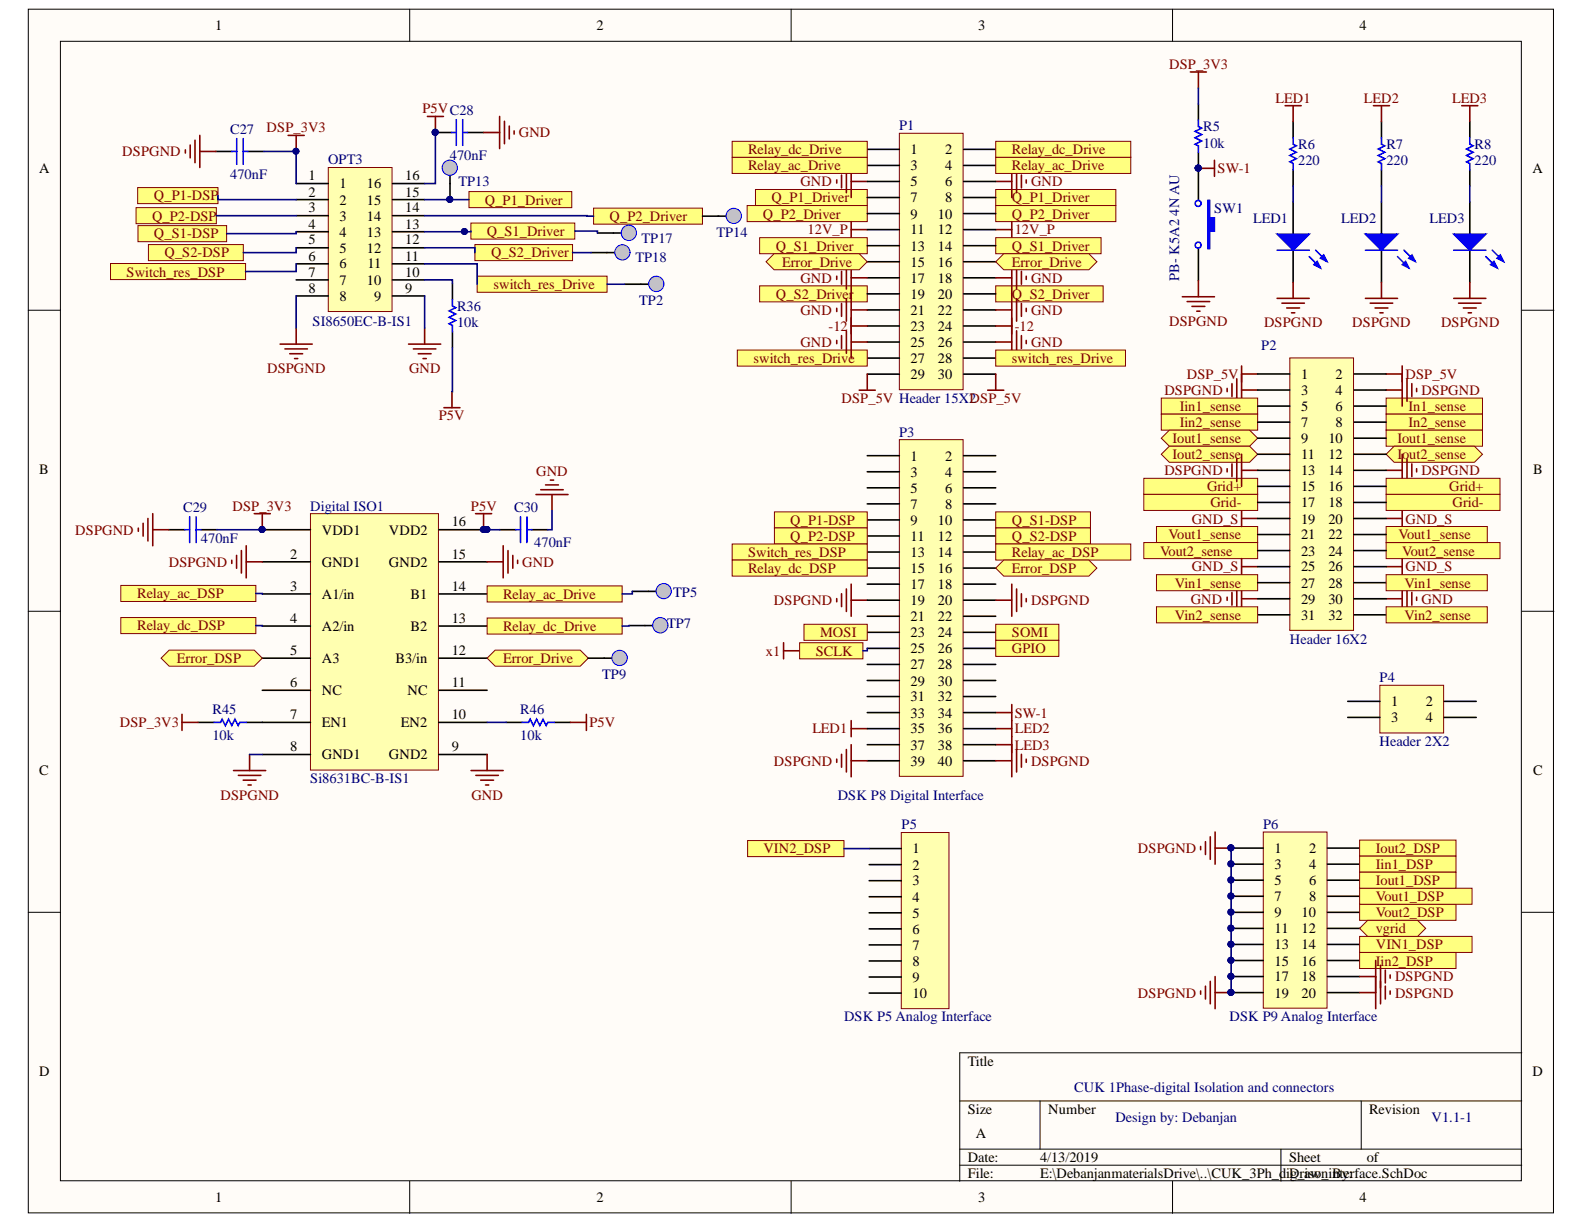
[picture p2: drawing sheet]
<svg xmlns="http://www.w3.org/2000/svg" width="279mm" height="216mm" viewBox="0 0 279 216" stroke-linecap="round" stroke-linejoin="round" font-family="sans-serif">
<defs><g id="words">
<g font-size="2.5">
<text x="38" y="5.3">1</text>
<text x="105.2" y="5.3">2</text>
<text x="172.6" y="5.3">3</text>
<text x="239.8" y="5.3">4</text>
<text x="160.6" y="27.2">1</text>
<text x="166.7" y="27.2">2</text>
<text x="6.9" y="30.4">A</text>
<text x="54.4" y="31.8">1</text>
<text x="54.4" y="34.7">2</text>
<text x="59.9" y="33.2">1</text>
<text x="64.7" y="33.2">16</text>
<text x="71.5" y="34.7">15</text>
<text x="71.5" y="31.8">16</text>
<text x="160.6" y="30">3</text>
<text x="160.6" y="32.9">5</text>
<text x="160.6" y="35.7">7</text>
<text x="166.7" y="30">4</text>
<text x="166.7" y="32.9">6</text>
<text x="166.7" y="35.7">8</text>
<text x="270.3" y="30.4">A</text>
<text x="54.4" y="37.5">3</text>
<text x="54.4" y="40.3">4</text>
<text x="59.9" y="36.1">2</text>
<text x="59.9" y="38.9">3</text>
<text x="59.9" y="41.8">4</text>
<text x="64.7" y="41.8">13</text>
<text x="64.7" y="38.9">14</text>
<text x="64.7" y="36.1">15</text>
<text x="71.5" y="40.3">13</text>
<text x="71.5" y="37.5">14</text>
<text x="160.6" y="38.6">9</text>
<text x="160.6" y="41.4">11</text>
<text x="165.5" y="38.6">10</text>
<text x="165.5" y="41.4">12</text>
<text x="54.4" y="43.1">5</text>
<text x="54.4" y="46">6</text>
<text x="59.9" y="44.6">5</text>
<text x="59.9" y="47.4">6</text>
<text x="64.7" y="44.6">12</text>
<text x="64.8" y="47.4">11</text>
<text x="71.5" y="46">11</text>
<text x="71.5" y="43.1">12</text>
<text x="160.6" y="44.2">13</text>
<text x="160.6" y="47">15</text>
<text x="165.5" y="44.2">14</text>
<text x="165.5" y="47">16</text>
<text x="54.4" y="48.8">7</text>
<text x="54.4" y="51.7">8</text>
<text x="59.9" y="50.2">7</text>
<text x="59.9" y="53">8</text>
<text x="64.7" y="50.2">10</text>
<text x="66" y="53">9</text>
<text x="71.5" y="51.7">9</text>
<text x="71.5" y="48.8">10</text>
<text x="160.6" y="49.9">17</text>
<text x="160.6" y="52.7">19</text>
<text x="165.5" y="49.9">18</text>
<text x="165.5" y="52.7">20</text>
<text x="160.6" y="55.6">21</text>
<text x="160.6" y="58.3">23</text>
<text x="165.5" y="55.6">22</text>
<text x="165.5" y="58.3">24</text>
<text x="160.6" y="61.2">25</text>
<text x="160.6" y="64">27</text>
<text x="165.5" y="61.2">26</text>
<text x="165.5" y="64">28</text>
<text x="160.6" y="66.9">29</text>
<text x="165.5" y="66.9">30</text>
<text x="229.5" y="66.8">1</text>
<text x="229.5" y="69.7">3</text>
<text x="235.6" y="66.8">2</text>
<text x="235.6" y="69.7">4</text>
<text x="229.5" y="72.5">5</text>
<text x="229.5" y="75.3">7</text>
<text x="235.6" y="72.5">6</text>
<text x="235.6" y="75.3">8</text>
<text x="6.9" y="83.5">B</text>
<text x="160.6" y="81.3">1</text>
<text x="166.7" y="81.3">2</text>
<text x="229.5" y="78.1">9</text>
<text x="229.5" y="81">11</text>
<text x="229.5" y="83.8">13</text>
<text x="234.3" y="78.1">10</text>
<text x="234.3" y="81">12</text>
<text x="234.3" y="83.8">14</text>
<text x="270.4" y="83.5">B</text>
<text x="160.6" y="84.1">3</text>
<text x="160.6" y="86.9">5</text>
<text x="160.6" y="89.7">7</text>
<text x="166.7" y="84.1">4</text>
<text x="166.7" y="86.9">6</text>
<text x="166.7" y="89.7">8</text>
<text x="229.5" y="86.7">15</text>
<text x="229.5" y="89.5">17</text>
<text x="234.3" y="86.7">16</text>
<text x="234.3" y="89.5">18</text>
<text x="56.8" y="94.3">VDD1</text>
<text x="68.6" y="94.3">VDD2</text>
<text x="79.7" y="92.8">16</text>
<text x="160.6" y="92.6">9</text>
<text x="160.6" y="95.4">11</text>
<text x="165.5" y="92.6">10</text>
<text x="165.5" y="95.4">12</text>
<text x="229.5" y="92.3">19</text>
<text x="229.5" y="95.1">21</text>
<text x="234.3" y="92.3">20</text>
<text x="234.3" y="95.1">22</text>
<text x="51.2" y="98.5">2</text>
<text x="56.8" y="100">GND1</text>
<text x="68.6" y="100">GND2</text>
<text x="79.7" y="98.5">15</text>
<text x="160.6" y="98.3">13</text>
<text x="160.6" y="101.1">15</text>
<text x="165.5" y="98.3">14</text>
<text x="165.5" y="101.1">16</text>
<text x="229.5" y="98">23</text>
<text x="229.5" y="100.8">25</text>
<text x="234.3" y="98">24</text>
<text x="234.3" y="100.8">26</text>
<text x="51.2" y="104.2">3</text>
<text x="56.8" y="105.6">A1/in</text>
<text x="72.4" y="105.6">B1</text>
<text x="79.7" y="104.2">14</text>
<text x="160.6" y="103.9">17</text>
<text x="160.6" y="106.7">19</text>
<text x="165.5" y="103.9">18</text>
<text x="165.5" y="106.7">20</text>
<text x="229.5" y="103.7">27</text>
<text x="229.5" y="106.5">29</text>
<text x="234.3" y="103.7">28</text>
<text x="234.3" y="106.5">30</text>
<text x="51.2" y="109.8">4</text>
<text x="56.8" y="111.3">A2/in</text>
<text x="72.4" y="111.3">B2</text>
<text x="79.7" y="109.8">13</text>
<text x="160.6" y="109.6">21</text>
<text x="160.6" y="112.4">23</text>
<text x="165.5" y="109.6">22</text>
<text x="165.5" y="112.4">24</text>
<text x="229.5" y="109.3">31</text>
<text x="234.3" y="109.3">32</text>
<text x="51.2" y="115.5">5</text>
<text x="56.8" y="116.9">A3</text>
<text x="69.8" y="116.9">B3/in</text>
<text x="79.7" y="115.5">12</text>
<text x="160.6" y="115.3">25</text>
<text x="160.6" y="118">27</text>
<text x="165.5" y="115.3">26</text>
<text x="165.5" y="118">28</text>
<text x="51.2" y="121.2">6</text>
<text x="56.8" y="122.6">NC</text>
<text x="71.9" y="122.6">NC</text>
<text x="79.7" y="121.2">11</text>
<text x="160.6" y="120.9">29</text>
<text x="160.6" y="123.7">31</text>
<text x="165.5" y="120.9">30</text>
<text x="165.5" y="123.7">32</text>
<text x="245.4" y="124.6">1</text>
<text x="251.5" y="124.6">2</text>
<text x="51.2" y="126.8">7</text>
<text x="56.8" y="128.3">EN1</text>
<text x="70.7" y="128.3">EN2</text>
<text x="79.7" y="126.8">10</text>
<text x="160.6" y="126.6">33</text>
<text x="160.6" y="129.4">35</text>
<text x="165.5" y="126.6">34</text>
<text x="165.5" y="129.4">36</text>
<text x="245.4" y="127.4">3</text>
<text x="251.5" y="127.4">4</text>
<text x="6.9" y="136.7">C</text>
<text x="51.2" y="132.5">8</text>
<text x="56.8" y="133.9">GND1</text>
<text x="68.6" y="133.9">GND2</text>
<text x="79.7" y="132.5">9</text>
<text x="160.6" y="132.3">37</text>
<text x="160.6" y="135">39</text>
<text x="165.5" y="132.3">38</text>
<text x="165.5" y="135">40</text>
<text x="270.4" y="136.7">C</text>
<text x="161" y="150.5">1</text>
<text x="161" y="153.4">2</text>
<text x="224.8" y="150.4">1</text>
<text x="224.8" y="153.3">3</text>
<text x="230.9" y="150.4">2</text>
<text x="230.9" y="153.3">4</text>
<text x="161" y="156.2">3</text>
<text x="161" y="159.1">4</text>
<text x="161" y="161.8">5</text>
<text x="224.8" y="156.1">5</text>
<text x="224.8" y="159">7</text>
<text x="224.8" y="161.8">9</text>
<text x="229.6" y="161.8">10</text>
<text x="230.9" y="156.1">6</text>
<text x="230.9" y="159">8</text>
<text x="161" y="164.7">6</text>
<text x="161" y="167.5">7</text>
<text x="224.8" y="164.6">11</text>
<text x="224.8" y="167.4">13</text>
<text x="229.6" y="164.6">12</text>
<text x="229.6" y="167.4">14</text>
<text x="161" y="170.4">8</text>
<text x="161" y="173.2">9</text>
<text x="224.8" y="170.3">15</text>
<text x="224.8" y="173.1">17</text>
<text x="229.6" y="170.3">16</text>
<text x="229.6" y="173.1">18</text>
<text x="161" y="176.1">10</text>
<text x="224.8" y="176">19</text>
<text x="229.6" y="176">20</text>
<text x="6.9" y="189.8">D</text>
<text x="170.7" y="188">Title</text>
<text x="270.3" y="189.8">D</text>
<text x="170.7" y="196.5">Size</text>
<text x="184.9" y="196.5">Number</text>
<text x="241.5" y="196.5">Revision</text>
<text x="172.1" y="200.7">A</text>
<text x="170.7" y="205">Date:</text>
<text x="170.7" y="207.8">File:</text>
<text x="183.5" y="205">4/13/2019</text>
<text x="183.5" y="207.8">E:\DebanjanmaterialsDrive\..\CUK_3Ph_diDrawn nterface.SchDoc</text>
<text x="227.4" y="205">Sheet</text>
<text x="227.6" y="207.8">g_iso_iBy:</text>
<text x="241.1" y="205">of</text>
<text x="38" y="212.1">1</text>
<text x="105.2" y="212.1">2</text>
<text x="172.6" y="212.1">3</text>
<text x="239.8" y="212.1">4</text>
</g>
<g font-size="2.5" fill="#800000">
<text x="206.2" y="12.2">DSP_3V3</text>
<text x="47" y="23.3">DSP_3V3</text>
<text x="74.5" y="20">P5VC28</text>
<text x="225" y="18.1">LED1</text>
<text x="240.6" y="18.1">LED2</text>
<text x="256.1" y="18.1">LED3</text>
<text x="21.6" y="27.6">DSPGND</text>
<text x="91.5" y="24.2">GND</text>
<text x="132" y="27.2">Relay_dc_Drive</text>
<text x="178.5" y="27.2">Relay_dc_Drive</text>
<text x="27.2" y="35.3">Q_P1-DSP</text>
<text x="132" y="30">Relay_ac_Drive</text>
<text x="136.1" y="35.7">Q_P1_Driver</text>
<text x="141.2" y="32.9">GND</text>
<text x="178.5" y="35.7">Q_P1_Driver</text>
<text x="178.5" y="30">Relay_ac_Drive</text>
<text x="181.9" y="32.9">GND</text>
<text x="214.8" y="30.5">SW-1</text>
<text x="26.8" y="38.9">Q_P2-DSP</text>
<text x="85.5" y="36.1">Q_P1_Driver</text>
<text x="85.9" y="41.6">Q_S1_Driver</text>
<text x="107.5" y="39">Q_P2_Driver</text>
<text x="134.6" y="38.6">Q_P2_Driver</text>
<text x="142.4" y="41.4">12V_P</text>
<text x="178.5" y="38.6">Q_P2_Driver</text>
<text x="179" y="41.4">12V_P</text>
<text x="27.2" y="42">Q_S1-DSP</text>
<text x="29" y="45.4">Q_S2-DSP</text>
<text x="86.6" y="45.4">Q_S2_Driver</text>
<text x="136.9" y="44.2">Q_S1_Driver</text>
<text x="138" y="47">Error_Drive</text>
<text x="178.5" y="44.2">Q_S1_Driver</text>
<text x="178.5" y="47">Error_Drive</text>
<text x="22.3" y="48.8">Switch_res_DSP</text>
<text x="87" y="51">switch_res_Drive</text>
<text x="136.9" y="52.7">Q_S2_Driver</text>
<text x="141.2" y="49.9">GND</text>
<text x="178.5" y="52.7">Q_S2_Driver</text>
<text x="181.9" y="49.9">GND</text>
<text x="141.2" y="55.6">GND</text>
<text x="146.2" y="58.3">-12</text>
<text x="179" y="58.3">-12</text>
<text x="181.9" y="55.6">GND</text>
<text x="206.2" y="57.5">DSPGND</text>
<text x="223" y="57.8">DSPGND</text>
<text x="238.5" y="57.8">DSPGND</text>
<text x="254.2" y="57.8">DSPGND</text>
<text x="47.1" y="65.8">DSPGND</text>
<text x="72.2" y="65.8">GND</text>
<text x="132.9" y="64">switch_res_Drive</text>
<text x="141.2" y="61.2">GND</text>
<text x="178.5" y="64">switch_res_Drive</text>
<text x="181.9" y="61.2">GND</text>
<text x="148.4" y="71.1">DSP_5V Header 15X2</text>
<text x="171" y="71.1">DSP_5V</text>
<text x="205.4" y="69.7">DSPGND</text>
<text x="209.4" y="66.8">DSP_5V</text>
<text x="247.9" y="66.8">DSP_5V</text>
<text x="250.7" y="69.7">DSPGND</text>
<text x="77.4" y="74.2">P5V</text>
<text x="208.1" y="72.5">Iin1_sense</text>
<text x="208.1" y="75.3">Iin2_sense</text>
<text x="248.4" y="72.5">In1_sense</text>
<text x="248.4" y="75.3">In2_sense</text>
<text x="94.6" y="83.9">GND</text>
<text x="205.4" y="83.8">DSPGND</text>
<text x="206.8" y="78.1">Iout1_sense</text>
<text x="206.8" y="81">Iout2_sense</text>
<text x="246.5" y="78.1">Iout1_sense</text>
<text x="246.5" y="81">Iout2_sense</text>
<text x="250.7" y="83.8">DSPGND</text>
<text x="212.9" y="86.7">Grid+</text>
<text x="213.5" y="89.5">Grid-</text>
<text x="255.6" y="86.7">Grid+</text>
<text x="256.2" y="89.5">Grid-</text>
<text x="13.3" y="94.3">DSPGND</text>
<text x="41" y="90.1">DSP_3V3</text>
<text x="83.1" y="90.1">P5V</text>
<text x="139.4" y="92.6">Q_P1-DSP</text>
<text x="139.4" y="95.4">Q_P2-DSP</text>
<text x="178.5" y="92.6">Q_S1-DSP</text>
<text x="178.5" y="95.4">Q_S2-DSP</text>
<text x="206.1" y="95.1">Vout1_sense</text>
<text x="210.2" y="92.3">GND_S</text>
<text x="246.7" y="95.1">Vout1_sense</text>
<text x="247.9" y="92.3">GND_S</text>
<text x="29.8" y="100">DSPGND</text>
<text x="92.1" y="100">GND</text>
<text x="132" y="98.3">Switch_res_DSP</text>
<text x="132" y="101.1">Relay_dc_DSP</text>
<text x="178.5" y="98.3">Relay_ac_DSP</text>
<text x="178.5" y="101.1">Error_DSP</text>
<text x="204.6" y="98">Vout2_sense</text>
<text x="210.2" y="100.8">GND_S</text>
<text x="247.3" y="98">Vout2_sense</text>
<text x="247.9" y="100.8">GND_S</text>
<text x="24.2" y="105.5">Relay_ac_DSP</text>
<text x="88.7" y="105.6">Relay_ac_Drive</text>
<text x="136.5" y="106.7">DSPGND</text>
<text x="181.9" y="106.7">DSPGND</text>
<text x="207.2" y="103.7">Vin1_sense</text>
<text x="210" y="106.5">GND</text>
<text x="247.8" y="103.7">Vin1_sense</text>
<text x="250.7" y="106.5">GND</text>
<text x="24.2" y="111.2">Relay_dc_DSP</text>
<text x="88.7" y="111.3">Relay_dc_Drive</text>
<text x="144.6" y="112.4">MOSI</text>
<text x="178.5" y="112.4">SOMI</text>
<text x="207.2" y="109.3">Vin2_sense</text>
<text x="247.8" y="109.3">Vin2_sense</text>
<text x="31.2" y="116.9">Error_DSP</text>
<text x="88.7" y="116.9">Error_Drive</text>
<text x="135.1" y="115.7">x1</text>
<text x="143.9" y="115.7">SCLK</text>
<text x="178.5" y="115.3">GPIO</text>
<text x="21.1" y="128.3">DSP_3V3</text>
<text x="104" y="128.3">P5V</text>
<text x="143.3" y="129.4">LED1</text>
<text x="179" y="126.6">SW-1</text>
<text x="179" y="129.4">LED2</text>
<text x="136.5" y="135">DSPGND</text>
<text x="179" y="132.3">LED3</text>
<text x="181.9" y="135">DSPGND</text>
<text x="38.9" y="141">DSPGND</text>
<text x="83.1" y="141">GND</text>
<text x="134.7" y="150.5">VIN2_DSP</text>
<text x="200.7" y="150.4">DSPGND</text>
<text x="242.7" y="150.4">Iout2_DSP</text>
<text x="242.7" y="153.3">Iin1_DSP</text>
<text x="242.7" y="161.8">Vout2_DSP</text>
<text x="242.7" y="159">Vout1_DSP</text>
<text x="242.7" y="156.1">Iout1_DSP</text>
<text x="242.7" y="167.4">VIN1_DSP</text>
<text x="242.7" y="164.6">vgrid</text>
<text x="242.7" y="170.3">Ii</text>
<text x="244.2" y="170.3">n2_DSP</text>
<text x="246.1" y="173.1">DSPGND</text>
<text x="200.7" y="176">DSPGND</text>
<text x="246.1" y="176">DSPGND</text>
</g>
<g font-size="2.5" fill="#000080">
<text x="40.6" y="23.6">C27</text>
<text x="158.6" y="23">P1</text>
<text x="212.2" y="23.2">R5</text>
<text x="57.9" y="29">OPT3</text>
<text x="79.3" y="28.2">470nF</text>
<text x="212.2" y="26">10k</text>
<text x="229" y="29.1">220</text>
<text x="229" y="26.3">R6</text>
<text x="244.5" y="29.1">220</text>
<text x="244.5" y="26.3">R7</text>
<text x="260.1" y="29.1">220</text>
<text x="260.1" y="26.3">R8</text>
<text x="40.6" y="31.5">470nF</text>
<text x="80.9" y="32.8">TP13</text>
<text x="126.4" y="41.8">TP14</text>
<text x="208" y="38.1" transform="rotate(-90 208 38.1)">4N AU</text>
<text x="214.2" y="37.6">SW1</text>
<text x="221" y="39.3">LED1</text>
<text x="236.6" y="39.3">LED2</text>
<text x="252.2" y="39.3">LED3</text>
<text x="112.1" y="46.3">TP18</text>
<text x="113.2" y="42.9">TP17</text>
<text x="112.8" y="53.8">TP2</text>
<text x="208" y="49.6" transform="rotate(-90 208 49.6)">PB- K5A2</text>
<text x="55.2" y="57.4">SI8650EC-B-IS1</text>
<text x="80.6" y="57.7">10k</text>
<text x="80.6" y="54.9">R36</text>
<text x="222.5" y="61.8">P2</text>
<text x="158.6" y="77">P3</text>
<text x="32.3" y="90.3">C29</text>
<text x="35.4" y="95.7">470nF</text>
<text x="54.7" y="90.1">Digital ISO1</text>
<text x="90.7" y="90.3">C30</text>
<text x="94.2" y="96.4">470nF</text>
<text x="118.8" y="105.3">TP5</text>
<text x="117.7" y="110.9">TP7</text>
<text x="227.5" y="113.6">Header 16X2</text>
<text x="106.2" y="119.7">TP9</text>
<text x="37.5" y="126">R45</text>
<text x="91.8" y="126">R46</text>
<text x="243.4" y="120.3">P4</text>
<text x="37.5" y="130.6">10k</text>
<text x="91.8" y="130.6">10k</text>
<text x="243.4" y="131.7">Header 2X2</text>
<text x="54.7" y="138.2">Si8631BC-B-IS1</text>
<text x="147.8" y="141.1">DSK P8 Digital Interface</text>
<text x="159" y="146.3">P5</text>
<text x="222.8" y="146.2">P6</text>
<text x="148.9" y="180.1">DSK P5 Analog Interface</text>
<text x="216.9" y="180">DSK P9 Analog Interface</text>
<text x="189.5" y="192.5">CUK 1Phase-digital Isolation and connectors</text>
<text x="196.7" y="198">Design by: Debanjan</text>
<text x="252.5" y="198">V1.1-1</text>
</g>
</g></defs>
<g fill="#fffcf8" stroke="#000" stroke-width=".18">
<path d="M5 1.6h269v212.3h-269z"/>
<path d="M10.7 7.3h257.6v201h-257.6z"/>
</g>
<g fill="none" stroke="#000" stroke-width=".18">
<path d="M72.3 1.6v5.7M139.5 1.6v5.7M206.8 1.6v5.7M5 54.7h5.7M268.4 54.7h5.7M5 107.8h5.7M268.4 107.8h5.7M5 160.9h5.7M268.4 160.9h5.7M169.3 194.2h99.1M183.5 194.2v8.5M240.1 194.2v8.5"/>
<path d="M268.4 185.7h-99.1v22.7M72.3 208.4v5.6M139.5 208.4v5.6M169.3 202.7h99.1M169.3 205.5h99.1M206.8 208.4v5.6M225.9 202.7v5.7"/>
</g>
<g fill="#ffff80" stroke="#800000" stroke-width=".18">
<path d="M24.3 33.1h14.1v2.8h-14.1z" fill-rule="evenodd"/>
<path d="M24 36.6h14.2v2.9h-14.2z" fill-rule="evenodd"/>
</g>
<path d="M52.2 57.9v2.8M49.4 60.7h5.7M50.3 61.5h3.9M51.1 62.4h2.3M52 63.2h.5" fill="none" stroke="#800000" stroke-width=".28"/>
<g fill="#ffff80" stroke="#800000" stroke-width=".18">
<path d="M82.7 33.8h18.1v2.8h-18.1z" fill-rule="evenodd"/>
<path d="M104.7 36.7h19.2v2.8h-19.2z" fill-rule="evenodd"/>
</g>
<g fill="none" stroke="#800000" stroke-width=".28">
<path d="M32.7 26.4v.6M33.5 25.6v2.2M34.4 24.7v4M35.2 23.9v5.6M35.2 26.7h2.9M50.8 23.9h2.9M52.2 23.9v2.8M75.4 20.5h2.8M76.8 20.5v2.9M85.3 23.4h2.8M88.1 20.5v5.7M89 21.4v4"/>
<path d="M89.8 22.2v2.3M90.7 23.1v.6M74.9 57.9v2.8M72.1 60.7h5.6M72.9 61.5h4M73.8 62.4h2.2M74.6 63.2h.6"/>
</g>
<g fill="#000080" stroke="#000080" stroke-width=".18">
<circle cx="52.2" cy="26.7" r=".52"/>
<circle cx="76.8" cy="23.3" r=".52"/>
<circle cx="79.3" cy="35.2" r=".52"/>
</g>
<path d="M38.1 26.7h2.8M43.7 26.7h2.9M76.8 23.4h2.8M79.4 29.6v5.6M82.5 23.4h2.8" fill="none" stroke="#000" stroke-width=".28"/>
<path d="M40.9 26.7h.9M41.8 24.4v4.6M42.9 24.4v4.6M42.9 26.7h.8M79.6 23.4h.9M80.5 21.1v4.5M81.6 21.1v4.5M81.6 23.4h.9" fill="none" stroke="#00f" stroke-width=".28"/>
<circle cx="79.3" cy="29.6" r="1.35" fill="#c0c0c0" stroke="#00f" stroke-width=".18"/>
<g fill="#000080" stroke="#000080" stroke-width=".18">
<circle cx="79.3" cy="35.2" r=".52"/>
<circle cx="46.2" cy="93.4" r=".52"/>
</g>
<path d="M24.4 93.2v.5M25.2 92.3v2.3M26.1 91.5v3.9M26.9 90.6v5.7M26.9 93.4h2.9M44.8 90.6h2.9M46.3 90.6v2.8" fill="none" stroke="#800000" stroke-width=".28"/>
<path d="M228.1 35.6v5.7M228.1 44.1v5.7M29.8 93.4h2.8M35.4 93.4h2.9M88.1 93.4h2.9M93.8 93.4h2.8" fill="none" stroke="#000" stroke-width=".28"/>
<path d="M32.6 93.4h.9M33.5 91.2v4.5M34.6 91.2v4.5M34.6 93.4h.8M91 93.4h.8M91.8 91.2v4.5M92.9 93.4h.9M92.9 91.2v4.5" fill="none" stroke="#00f" stroke-width=".28"/>
<path d="M225.3 41.3h5.6l-2.8 2.8z" fill="#00f"/>
<path d="M225.3 41.3h5.6l-2.8 2.8zM230.9 45.3l2 1.9M232.1 44.1l1.9 2" fill="none" stroke="#00f" stroke-width=".28"/>
<path d="M231.8 46.7l.5-.6 .6 1.1z" fill="#00f"/>
<path d="M231.8 46.7l.5-.6 .6 1.1z" fill="none" stroke="#00f" stroke-width=".28"/>
<path d="M232.9 45.5l.6-.5 .5 1.1z" fill="#00f"/>
<path d="M228.1 24.3v1.1l.6 .3-1.2 .6 1.2 .6-1.2 .5 1.2 .6-1.2 .6 .6 .2v1.2M225.3 44.1h5.6M232.9 45.5l.6-.5 .5 1.1z" fill="none" stroke="#00f" stroke-width=".28"/>
<path d="M228.1 21.5v2.8M228.1 30v2.8M243.7 35.6v5.7M243.7 44.1v5.7" fill="none" stroke="#000" stroke-width=".28"/>
<path d="M240.8 41.3h5.7l-2.8 2.8z" fill="#00f"/>
<path d="M240.8 41.3h5.7l-2.8 2.8zM246.5 45.3l2 1.9M247.6 44.1l2 2" fill="none" stroke="#00f" stroke-width=".28"/>
<path d="M247.4 46.7l.5-.6 .6 1.1z" fill="#00f"/>
<path d="M247.4 46.7l.5-.6 .6 1.1z" fill="none" stroke="#00f" stroke-width=".28"/>
<path d="M248.5 45.5l.6-.5 .5 1.1z" fill="#00f"/>
<path d="M243.7 24.3v1.1l.5 .3-1.1 .6 1.1 .6-1.1 .5 1.1 .6-1.1 .6 .6 .2v1.2M240.8 44.1h5.7M248.5 45.5l.6-.5 .5 1.1z" fill="none" stroke="#00f" stroke-width=".28"/>
<path d="M243.7 21.5v2.8M243.7 30v2.8M259.3 35.6v5.7M259.3 44.1v5.7" fill="none" stroke="#000" stroke-width=".28"/>
<path d="M256.4 41.3h5.7l-2.8 2.8z" fill="#00f"/>
<path d="M256.4 41.3h5.7l-2.8 2.8zM262.1 45.3l2 1.9M263.2 44.1l2 2" fill="none" stroke="#00f" stroke-width=".28"/>
<path d="M262.9 46.7l.6-.6 .6 1.1z" fill="#00f"/>
<path d="M262.9 46.7l.6-.6 .6 1.1z" fill="none" stroke="#00f" stroke-width=".28"/>
<path d="M264.1 45.5l.5-.5 .6 1.1z" fill="#00f"/>
<path d="M259.3 24.3v1.1l.5 .3-1.1 .6 1.1 .6-1.1 .5 1.1 .6-1.1 .6 .6 .2v1.2M256.4 44.1h5.7M264.1 45.5l.5-.5 .6 1.1z" fill="none" stroke="#00f" stroke-width=".28"/>
<path d="M211.4 29.7v5.7M259.3 21.5v2.8M259.3 30v2.8M211.4 43.8v5.7" fill="none" stroke="#000" stroke-width=".28"/>
<circle cx="211.3" cy="29.6" r=".52" fill="#000080" stroke="#000080" stroke-width=".18"/>
<path d="M213.1 35.4h.3v3.1h.8v2.2h-.8v3.1h-.3z" fill-rule="evenodd" fill="#00f"/>
<g fill="none" stroke="#00f" stroke-width=".28">
<path d="M211.4 21.2v1.1l.5 .3-1.1 .6 1.1 .5-1.1 .6 1.1 .6-1.1 .5 .6 .3v1.2M213.1 35.4h.3v3.1h.8v2.2h-.8v3.1h-.3z"/>
<circle cx="211.3" cy="35.9" r=".52"/>
<circle cx="211.3" cy="43.2" r=".52"/>
</g>
<g fill="#000080" stroke="#000080" stroke-width=".18">
<circle cx="211.3" cy="29.6" r=".52"/>
<circle cx="217.1" cy="149.6" r=".52"/>
</g>
<path d="M211.4 18.4v2.8M211.4 26.9v2.8" fill="none" stroke="#000" stroke-width=".28"/>
<g fill="none" stroke="#800000" stroke-width=".28">
<path d="M210 12.7h2.8M211.4 12.7v2.8M226.7 18.6h2.8M228.1 18.6v2.9M242.3 18.6h2.8M243.7 18.6v2.9M257.8 18.6h2.9M259.3 18.6v2.9M211.4 29.7h2.8M214.2 28.3v2.8M208.6 52.3h5.6M209.4 53.2h4"/>
<path d="M210.2 54h2.3M211.1 54.9h.6M211.4 49.5v2.8M225.3 52.6h5.6M226.1 53.5h4M227 54.3h2.2M227.8 55.2h.6M228.1 49.8v2.8M240.8 52.6h5.7M241.7 53.5h4M242.5 54.3h2.3M243.4 55.2h.6"/>
<path d="M243.7 49.8v2.8M256.4 52.6h5.7M257.3 53.5h3.9M258.1 54.3h2.3M259 55.2h.5M259.3 49.8v2.8M147.6 105.6v.6M148.4 104.7v2.3M149.3 103.9v4M150.1 103v5.7M150.1 105.9h2.9M150.1 127.1v2.8"/>
<path d="M150.1 128.5h2.9M175.6 125.7h2.9M175.6 128.5h2.9M175.6 131.4h2.9M178.5 124.3v8.5M211.8 149.3v.6M212.6 148.5v2.2M213.5 147.6v4M214.3 146.8v5.6M214.3 149.6h2.9"/>
</g>
<path d="M222.8 146.8h11.3v31h-11.3z" fill="#ffffb0" stroke="#800000" stroke-width=".18"/>
<g fill="none" stroke="#000" stroke-width=".28">
<path d="M105.4 41.1h5.6M217.2 149.6h5.6M217.2 152.4h5.6M217.2 155.3h5.6M217.2 158.1h5.6M234.2 149.6h5.6M234.2 152.4h5.6M234.2 155.3h5.6M234.2 158.1h5.6M217.2 160.9h5.6M217.2 163.8h5.6M217.2 166.6h5.6"/>
<path d="M217.2 169.4h5.6M217.2 172.3h5.6M217.2 175.1h5.6M234.2 160.9h5.6M234.2 163.8h5.6M234.2 166.6h5.6M234.2 169.4h5.6M234.2 172.3h5.6M234.2 175.1h5.6"/>
</g>
<g fill="#000080" stroke="#000080" stroke-width=".18">
<circle cx="217.1" cy="149.6" r=".52"/>
<circle cx="217.1" cy="152.4" r=".52"/>
<circle cx="217.1" cy="155.2" r=".52"/>
<circle cx="217.1" cy="158" r=".52"/>
<circle cx="217.1" cy="160.9" r=".52"/>
<circle cx="217.1" cy="163.7" r=".52"/>
<circle cx="217.1" cy="166.5" r=".52"/>
<circle cx="217.1" cy="169.4" r=".52"/>
<circle cx="217.1" cy="172.2" r=".52"/>
<circle cx="217.1" cy="175" r=".52"/>
</g>
<path d="M211.8 174.8v.6M212.6 174v2.2M213.5 173.1v4M214.3 172.3v5.6M214.3 175.1h2.9" fill="none" stroke="#800000" stroke-width=".28"/>
<circle cx="110.9" cy="41.1" r="1.35" fill="#c0c0c0" stroke="#00f" stroke-width=".18"/>
<path d="M204 92.9h17.8v2.8h-17.8z" fill-rule="evenodd" fill="#ffff80" stroke="#800000" stroke-width=".18"/>
<path d="M216.5 105.3v.6M217.3 104.5v2.2M218.2 103.6v4M219 105.6h2.8M219 102.8v5.6M244.5 105.6h2.8M247.3 102.8v5.6M248.2 103.6v4M249 104.5v2.2M249.9 105.3v.6" fill="none" stroke="#800000" stroke-width=".28"/>
<g fill="#ffff80" stroke="#800000" stroke-width=".18">
<path d="M244.5 70.2h17v2.8h-17z" fill-rule="evenodd"/>
<path d="M244.5 73h17v2.9h-17z" fill-rule="evenodd"/>
<path d="M244.5 75.9h17v2.8h-17z" fill-rule="evenodd"/>
</g>
<path d="M216.5 68.5v.6M217.3 67.7v2.2M218.2 66.8v4M219 66v5.6M219 68.8h2.8M244.5 68.8h2.8M247.3 66v5.6M248.2 66.8v4M249 67.7v2.2M249.9 68.5v.6" fill="none" stroke="#800000" stroke-width=".28"/>
<g fill="#ffff80" stroke="#800000" stroke-width=".18">
<path d="M201.8 95.7h20v2.8h-20z" fill-rule="evenodd"/>
<path d="M244.5 95.7h20.1v2.8h-20.1z" fill-rule="evenodd"/>
<path d="M201.8 84.4h20v2.8h-20z" fill-rule="evenodd"/>
<path d="M204.8 70.2h17v2.8h-17z" fill-rule="evenodd"/>
<path d="M204.8 73h17v2.9h-17z" fill-rule="evenodd"/>
<path d="M204.8 77.3l1.5-1.4h14.1l1.4 1.4-1.4 1.4h-14.1z" fill-rule="evenodd"/>
</g>
<path d="M219 64.5v2.9M219 66h2.8M244.5 66h2.8M247.3 64.5v2.9M219 91.5h2.8M219 90v2.9M244.5 91.5h2.8M247.3 90v2.9" fill="none" stroke="#800000" stroke-width=".28"/>
<g fill="#ffff80" stroke="#800000" stroke-width=".18">
<path d="M175.6 33.4h21.2v2.9h-21.2z" fill-rule="evenodd"/>
<path d="M133.3 33.4h19.7v2.9h-19.7z" fill-rule="evenodd"/>
<path d="M175.6 36.3h21.2v2.8h-21.2z" fill-rule="evenodd"/>
<path d="M131.8 36.3h21.2v2.8h-21.2z" fill-rule="evenodd"/>
<path d="M244.5 92.9h17.8v2.8h-17.8z" fill-rule="evenodd"/>
</g>
<g fill="none" stroke="#800000" stroke-width=".28">
<path d="M147.6 31.7v.6M148.4 30.9v2.2M149.3 30v4M150.1 29.2v5.6M150.1 39.1v2.8M150.1 32h2.9M175.6 32h2.9M178.5 29.2v5.6M178.5 39.1v2.8M179.3 30v4M180.2 30.9v2.2M181 31.7v.6"/>
<path d="M150.1 40.5h2.9M175.6 40.5h2.9"/>
</g>
<g fill="#ffff80" stroke="#800000" stroke-width=".18">
<path d="M134 41.9h19v2.9h-19z" fill-rule="evenodd"/>
<path d="M175.6 41.9h18.6v2.9h-18.6z" fill-rule="evenodd"/>
<path d="M134 50.4h19v2.8h-19z" fill-rule="evenodd"/>
<path d="M175.6 50.4h19v2.8h-19z" fill-rule="evenodd"/>
</g>
<path d="M158.6 77.5h11.3v59.4h-11.3z" fill="#ffffb0" stroke="#800000" stroke-width=".18"/>
<g fill="none" stroke="#000" stroke-width=".28">
<path d="M153 80.4h5.6M153 83.2h5.6M153 86h5.6M153 88.9h5.6M153 91.7h5.6M153 94.5h5.6M153 97.4h5.6M170 80.4h5.6M170 83.2h5.6M170 86h5.6M170 88.9h5.6M170 91.7h5.6"/>
<path d="M170 94.5h5.6M170 97.4h5.6M153 100.2h5.6M153 103h5.6M153 105.9h5.6M153 108.7h5.6M153 111.5h5.6M153 114.4h5.6M153 117.2h5.6M170 100.2h5.6M170 103h5.6M170 105.9h5.6"/>
<path d="M170 108.7h5.6M170 111.5h5.6M170 114.4h5.6M170 117.2h5.6M153 120h5.6M153 122.9h5.6M153 125.7h5.6M153 128.5h5.6M153 131.4h5.6M153 134.2h5.6M170 120h5.6M170 122.9h5.6"/>
<path d="M170 125.7h5.6M170 128.5h5.6M170 131.4h5.6M170 134.2h5.6"/>
</g>
<g fill="#ffff80" stroke="#800000" stroke-width=".18">
<path d="M136.6 90.3h16.4v2.8h-16.4z" fill-rule="evenodd"/>
<path d="M136.6 93.1h16.4v2.9h-16.4z" fill-rule="evenodd"/>
<path d="M175.6 90.3h16.7v2.8h-16.7z" fill-rule="evenodd"/>
<path d="M175.6 93.1h16.7v2.9h-16.7z" fill-rule="evenodd"/>
</g>
<g fill="none" stroke="#800000" stroke-width=".28">
<path d="M175.6 105.9h2.9M178.5 103v5.7M179.3 103.9v4M180.2 104.7v2.3M181 105.6v.6M147.6 133.9v.6M148.4 133.1v2.2M149.3 132.2v4M150.1 134.2h2.9M150.1 131.4v5.6M175.6 134.2h2.9M178.5 131.4v5.6"/>
<path d="M179.3 132.2v4M180.2 133.1v2.2M181 133.9v.6"/>
</g>
<g fill="#ffff80" stroke="#800000" stroke-width=".18">
<path d="M239.8 148.2h17v2.8h-17z" fill-rule="evenodd"/>
<path d="M239.8 159.5h17v2.8h-17z" fill-rule="evenodd"/>
<path d="M239.8 165.2h19.9v2.8h-19.9z" fill-rule="evenodd"/>
<path d="M239.8 156.7h19.9v2.8h-19.9z" fill-rule="evenodd"/>
</g>
<path d="M243.4 120.9h11.2v8.4h-11.2z" fill="#ffffb0" stroke="#800000" stroke-width=".18"/>
<path d="M237.7 123.7h5.7M237.7 126.5h5.7M254.7 123.7h5.7M254.7 126.5h5.7" fill="none" stroke="#000" stroke-width=".28"/>
<path d="M158.6 23.5h11.3v45.2h-11.3z" fill="#ffffb0" stroke="#800000" stroke-width=".18"/>
<g fill="none" stroke="#000" stroke-width=".28">
<path d="M153 26.3h5.6M153 29.2h5.6M153 32h5.6M153 34.8h5.6M153 37.7h5.6M170 26.3h5.6M170 29.2h5.6M170 32h5.6M170 34.8h5.6M170 37.7h5.6M153 40.5h5.6M153 43.3h5.6"/>
<path d="M153 46.2h5.6M153 49h5.6M153 51.8h5.6M153 54.7h5.6M153 57.5h5.6M170 40.5h5.6M170 43.3h5.6M170 46.2h5.6M170 49h5.6M170 51.8h5.6M170 54.7h5.6M170 57.5h5.6"/>
<path d="M153 60.3h5.6M153 63.2h5.6M153 66h5.6M170 60.3h5.6M170 63.2h5.6M170 66h5.6"/>
</g>
<g fill="#ffff80" stroke="#800000" stroke-width=".18">
<path d="M239.8 163.8l1.4-1.5h8.8l1.5 1.5-1.5 1.4h-8.8z" fill-rule="evenodd"/>
<path d="M204.8 80.1l1.5-1.4h14.1l1.4 1.4-1.4 1.4h-14.1z" fill-rule="evenodd"/>
<path d="M244.5 80.1l1.4-1.4h14.2l1.4 1.4-1.4 1.4h-14.2z" fill-rule="evenodd"/>
</g>
<path d="M216.5 82.7v.5M217.3 81.8v2.3M218.2 81v3.9M219 80.1v5.7M219 83h2.8M244.5 83h2.8M247.3 80.1v5.7M248.2 81v3.9M249 81.8v2.3M249.9 82.7v.5" fill="none" stroke="#800000" stroke-width=".28"/>
<g fill="#ffff80" stroke="#800000" stroke-width=".18">
<path d="M244.5 84.4h20.1v2.8h-20.1z" fill-rule="evenodd"/>
<path d="M201.8 87.2h20v2.8h-20z" fill-rule="evenodd"/>
<path d="M244.5 87.2h20.1v2.8h-20.1z" fill-rule="evenodd"/>
</g>
<path d="M219 98.5v2.9M219 99.9h2.8M244.5 99.9h2.8M247.3 98.5v2.9" fill="none" stroke="#800000" stroke-width=".28"/>
<path d="M204 101.4h17.8v2.8h-17.8z" fill-rule="evenodd" fill="#ffff80" stroke="#800000" stroke-width=".18"/>
<path d="M227.5 63.1h11.2v48.1h-11.2z" fill="#ffffb0" stroke="#800000" stroke-width=".18"/>
<g fill="none" stroke="#000" stroke-width=".28">
<path d="M221.8 66h5.7M221.8 68.8h5.7M221.8 71.6h5.7M221.8 74.5h5.7M221.8 77.3h5.7M238.8 66h5.7M238.8 68.8h5.7M238.8 71.6h5.7M238.8 74.5h5.7M238.8 77.3h5.7M221.8 80.1h5.7M221.8 83h5.7"/>
<path d="M221.8 85.8h5.7M221.8 88.6h5.7M221.8 91.5h5.7M221.8 94.3h5.7M221.8 97.1h5.7M221.8 99.9h5.7M238.8 80.1h5.7M238.8 83h5.7M238.8 85.8h5.7M238.8 88.6h5.7M238.8 91.5h5.7M238.8 94.3h5.7"/>
<path d="M238.8 97.1h5.7M238.8 99.9h5.7M221.8 102.8h5.7M221.8 105.6h5.7M221.8 108.4h5.7M238.8 102.8h5.7M238.8 105.6h5.7M238.8 108.4h5.7"/>
</g>
<g fill="#ffff80" stroke="#800000" stroke-width=".18">
<path d="M244.5 101.4h17.8v2.8h-17.8z" fill-rule="evenodd"/>
<path d="M204 107h17.8v2.9h-17.8z" fill-rule="evenodd"/>
<path d="M244.5 107h17.8v2.9h-17.8z" fill-rule="evenodd"/>
<path d="M131.9 148.3h17v2.8h-17z" fill-rule="evenodd"/>
</g>
<path d="M159 146.8h8.4v31.1h-8.4z" fill="#ffffb0" stroke="#800000" stroke-width=".18"/>
<path d="M153.3 149.7h5.7M153.3 152.5h5.7M153.3 155.3h5.7M153.3 158.2h5.7M153.3 161h5.7M153.3 163.8h5.7M153.3 166.7h5.7M153.3 169.5h5.7M153.3 172.3h5.7M153.3 175.2h5.7" fill="none" stroke="#000" stroke-width=".28"/>
<g fill="#ffff80" stroke="#800000" stroke-width=".18">
<path d="M239.8 168h17v2.8h-17z" fill-rule="evenodd"/>
<path d="M239.8 151h17v2.8h-17z" fill-rule="evenodd"/>
</g>
<path d="M239.8 172.3h2.9M239.8 175.1h2.9M242.7 169.4v8.5M243.5 170.3v6.8M244.4 171.1v2.3M244.4 174v2.2M245.2 172v.5M245.2 174.8v.6" fill="none" stroke="#800000" stroke-width=".28"/>
<path d="M239.8 153.8h17v2.9h-17z" fill-rule="evenodd" fill="#ffff80" stroke="#800000" stroke-width=".18"/>
<path d="M57.9 29.5h11.3v25.4h-11.3z" fill="#ffffb0" stroke="#800000" stroke-width=".18"/>
<g fill="none" stroke="#000" stroke-width=".28">
<path d="M52.2 32.4h5.7M52.2 35.2h5.7M52.2 38h5.7M69.2 32.4h5.7M69.2 35.2h5.7M69.2 38h5.7M52.2 40.9h5.7M52.2 43.7h5.7M52.2 46.5h5.7M52.2 49.4h5.7M52.2 52.2h5.7M69.2 40.9h5.7"/>
<path d="M69.2 43.7h5.7M69.2 46.5h5.7M69.2 49.4h5.7M69.2 52.2h5.7M79.8 50v2.9M79.8 58.5v2.8"/>
</g>
<path d="M79.8 52.9v1.1l.6 .3-1.2 .5 1.2 .6-1.2 .6 1.2 .5-1.2 .6 .6 .3v1.1" fill="none" stroke="#00f" stroke-width=".28"/>
<path d="M78.3 71.9h2.8M79.7 69.1v2.8" fill="none" stroke="#800000" stroke-width=".28"/>
<g fill="#ffff80" stroke="#800000" stroke-width=".18">
<path d="M141.8 110.1h11.2v2.8h-11.2z" fill-rule="evenodd"/>
<path d="M175.6 110.1h11.2v2.8h-11.2z" fill-rule="evenodd"/>
</g>
<path d="M138.2 113.4v2.8M138.2 114.8h2.8" fill="none" stroke="#800000" stroke-width=".28"/>
<g fill="#ffff80" stroke="#800000" stroke-width=".18">
<path d="M141 113.4h11.2v2.8h-11.2z" fill-rule="evenodd"/>
<path d="M175.6 112.9h11.2v2.9h-11.2z" fill-rule="evenodd"/>
</g>
<path d="M178.5 57.5v5.7M179.3 58.3v4M180.2 59.2v2.3M175.6 60.3h2.9M181 60v.6" fill="none" stroke="#800000" stroke-width=".28"/>
<path d="M104.2 44.6h5.6" fill="none" stroke="#000" stroke-width=".28"/>
<circle cx="109.8" cy="44.5" r="1.35" fill="#c0c0c0" stroke="#00f" stroke-width=".18"/>
<path d="M110.2 50.1h5.6" fill="none" stroke="#000" stroke-width=".28"/>
<circle cx="115.8" cy="50.1" r="1.35" fill="#c0c0c0" stroke="#00f" stroke-width=".18"/>
<path d="M123.9 38.1h5.6" fill="none" stroke="#000" stroke-width=".28"/>
<circle cx="129.4" cy="38.1" r="1.35" fill="#c0c0c0" stroke="#00f" stroke-width=".18"/>
<path d="M83.9 90.6h2.8M85.3 90.6v2.8M94.5 87.2h5.7M95.4 86.4h3.9M96.2 85.5h2.3M97.1 84.7h.5M97.4 87.2v2.9" fill="none" stroke="#800000" stroke-width=".28"/>
<circle cx="85.3" cy="93.4" r=".52" fill="#000080" stroke="#000080" stroke-width=".18"/>
<path d="M54.8 90.6h22.5v45.2h-22.5z" fill="#ffffb0" stroke="#800000" stroke-width=".18"/>
<g fill="none" stroke="#000" stroke-width=".28">
<path d="M46.3 93.4h8.5M46.3 99.1h8.5M77.4 93.4h8.5M77.4 99.1h8.5M46.3 104.8h8.5M46.3 110.4h8.5M46.3 116.1h8.5M77.4 104.8h8.5M77.4 110.4h8.5M77.4 116.1h8.5M46.3 121.8h8.5M46.3 127.4h8.5"/>
<path d="M46.3 133.1h8.5M77.4 121.8h8.5M77.4 127.4h8.5M77.4 133.1h8.5"/>
</g>
<g fill="#000080" stroke="#000080" stroke-width=".18">
<circle cx="46.2" cy="93.4" r=".52"/>
<circle cx="85.9" cy="93.4" r=".52"/>
</g>
<path d="M40.9 98.8v.6M41.7 98v2.2M42.6 97.1v4M43.4 96.3v5.6M43.4 99.1h2.9M41.2 135.9h5.7M42 136.8h4M42.9 137.6h2.3M43.7 138.5h.6M44 133.1v2.8" fill="none" stroke="#800000" stroke-width=".28"/>
<g fill="#ffff80" stroke="#800000" stroke-width=".18">
<path d="M28.4 116.1l1.4-1.4h15l1.5 1.4-1.5 1.4h-15z" fill-rule="evenodd"/>
<path d="M85.9 116.1l1.4-1.4h15.1l1.4 1.4-1.4 1.4h-15.1z" fill-rule="evenodd"/>
</g>
<path d="M85.9 99.1h2.9M88.8 96.3v5.6M89.6 97.1v4M90.5 98v2.2M91.3 98.8v.6M83.1 135.9h5.7M83.9 136.8h4M84.8 137.6h2.3M85.6 138.5h.6M85.9 133.1v2.8" fill="none" stroke="#800000" stroke-width=".28"/>
<path d="M103.8 116.1h5.5" fill="none" stroke="#000" stroke-width=".28"/>
<circle cx="109.3" cy="116" r="1.35" fill="#c0c0c0" stroke="#00f" stroke-width=".18"/>
<path d="M34.9 127.4h2.9M43.4 127.4h2.9M89.3 127.4h2.8M97.8 127.4h2.8" fill="none" stroke="#000" stroke-width=".28"/>
<path d="M37.8 127.4h1.1l.3-.5 .5 1.1 .6-1.1 .6 1.1 .5-1.1 .6 1.1 .3-.6h1.1M92.1 127.4h1.1l.3-.5 .6 1.1 .5-1.1 .6 1.1 .6-1.1 .5 1.1 .3-.6h1.2" fill="none" stroke="#00f" stroke-width=".28"/>
<path d="M32.1 127.4h2.8M32.1 126v2.8M100.6 127.4h2.8M103.4 126v2.8" fill="none" stroke="#800000" stroke-width=".28"/>
<g fill="#ffff80" stroke="#800000" stroke-width=".18">
<path d="M24.3 39.8h15.7v2.8h-15.7z" fill-rule="evenodd"/>
<path d="M26.2 43.1h16.7v2.9h-16.7z" fill-rule="evenodd"/>
<path d="M83.1 39.3h18.3v2.9h-18.3z" fill-rule="evenodd"/>
<path d="M83.8 43.1h17.2v2.9h-17.2z" fill-rule="evenodd"/>
<path d="M19.5 46.5h23.8v2.8h-23.8z" fill-rule="evenodd"/>
<path d="M84.2 48.7h22.9v2.9h-22.9z" fill-rule="evenodd"/>
<path d="M129.1 96h23.9v2.8h-23.9z" fill-rule="evenodd"/>
<path d="M21.3 103.3h23.8v2.8h-23.8z" fill-rule="evenodd"/>
<path d="M21.3 108.9h23.8v2.9h-23.8z" fill-rule="evenodd"/>
<path d="M85.9 109h23.8v2.8h-23.8z" fill-rule="evenodd"/>
<path d="M85.9 103.3h23.8v2.9h-23.8z" fill-rule="evenodd"/>
</g>
<path d="M111.5 104.3h5.6" fill="none" stroke="#000" stroke-width=".28"/>
<circle cx="117.1" cy="104.3" r="1.35" fill="#c0c0c0" stroke="#00f" stroke-width=".18"/>
<path d="M110.9 110.3h5.6" fill="none" stroke="#000" stroke-width=".28"/>
<circle cx="116.5" cy="110.3" r="1.35" fill="#c0c0c0" stroke="#00f" stroke-width=".18"/>
<g fill="#ffff80" stroke="#800000" stroke-width=".18">
<path d="M175.6 96h23.9v2.8h-23.9z" fill-rule="evenodd"/>
<path d="M129.1 98.8h23.9v2.8h-23.9z" fill-rule="evenodd"/>
<path d="M175.6 100.2l1.5-1.4h15l1.4 1.4-1.4 1.4h-15z" fill-rule="evenodd"/>
<path d="M129.1 24.9h23.9v2.9h-23.9z" fill-rule="evenodd"/>
<path d="M175.6 24.9h23.9v2.9h-23.9z" fill-rule="evenodd"/>
<path d="M129.1 27.8h23.9v2.8h-23.9z" fill-rule="evenodd"/>
<path d="M175.6 27.8h23.9v2.8h-23.9z" fill-rule="evenodd"/>
</g>
<path d="M147.6 48.7v.6M148.4 47.9v2.2M149.3 47v4M150.1 46.2v5.6M150.1 49h2.9M175.6 49h2.9M178.5 46.2v5.6M179.3 47v4M180.2 47.9v2.2M181 48.7v.6" fill="none" stroke="#800000" stroke-width=".28"/>
<g fill="none" stroke="#000080" stroke-width=".28">
<path d="M211.4 15.5v2.9M38.2 38h14M38.4 34.5v.7h13.8M46.6 26.7h5.6v5.7M74.9 35.2h7.8M74.9 38l29.8 .1M76.8 23.4v9h-1.9M228.1 32.8v2.8M243.7 32.8v2.8M259.3 32.8v2.8M52.2 40.9v.3h-12.2M52.2 43.7v.9h-9.3"/>
<path d="M52.2 46.5v1.4h-8.9M52.2 52.2v5.7M74.9 43.7h8.9v.9M74.9 46.5h9.3v3.6M74.9 49.4h4.9v.6M74.9 52.2v5.7M82 40.9v.3M83.1 40.8v.1h-8.2M101 44.6h3.2M101.4 40.8h4v.3M107.1 50.1h3.1M79.8 61.3l-.1 7.8"/>
<path d="M38.3 93.4h8M84.8 93.4h3.3M97.4 90.1v3.3h-.8M45.1 104.7l1.2 .1M45.1 110.3l1.2 .1M110.9 110.3l-1.2 .1M111.5 104.3v.5h-1.8M153 114.4v.4h-.8M44 133.1h2.3M85.9 127.4h3.4M148.9 149.7h4.4M217.2 149.6v25.5"/>
</g>
<g fill="#000080" stroke="#000080" stroke-width=".18">
<circle cx="217.1" cy="175" r=".52"/>
<circle cx="217.1" cy="172.2" r=".52"/>
<circle cx="217.1" cy="169.4" r=".52"/>
<circle cx="217.1" cy="166.5" r=".52"/>
<circle cx="217.1" cy="163.7" r=".52"/>
<circle cx="217.1" cy="160.9" r=".52"/>
<circle cx="217.1" cy="158" r=".52"/>
<circle cx="217.1" cy="155.2" r=".52"/>
<circle cx="217.1" cy="152.4" r=".52"/>
<circle cx="217.1" cy="149.6" r=".52"/>
<circle cx="79.3" cy="35.2" r=".52"/>
<circle cx="52.2" cy="26.7" r=".52"/>
<circle cx="76.8" cy="23.3" r=".52"/>
<circle cx="81.9" cy="40.8" r=".52"/>
<circle cx="46.2" cy="93.4" r=".52"/>
<circle cx="85.3" cy="93.4" r=".52"/>
<circle cx="85.9" cy="93.4" r=".52"/>
</g>
<g fill="#ffff80" stroke="#800000" stroke-width=".18">
<path d="M130.1 61.7h22.9v2.9h-22.9z" fill-rule="evenodd"/>
<path d="M175.6 61.7h22.9v2.9h-22.9z" fill-rule="evenodd"/>
</g>
<g fill="none" stroke="#800000" stroke-width=".28">
<path d="M147.6 54.4v.5M148.4 53.5v2.3M148.4 59.2v2.3M149.3 52.7v3.9M149.3 58.3v4M150.1 51.8v11.4M150.1 54.7h2.9M175.6 54.7h2.9M178.5 51.8v5.7M179.3 52.7v3.9M180.2 53.5v2.3M181 54.4v.5"/>
<path d="M147.6 60v.6M150.1 60.3h2.9"/>
</g>
<g fill="#ffff80" stroke="#800000" stroke-width=".18">
<path d="M135.1 46.2l1.4-1.4h15.1l1.4 1.4-1.4 1.4h-15.1z" fill-rule="evenodd"/>
<path d="M175.6 46.2l1.5-1.4h15l1.4 1.4-1.4 1.4h-15z" fill-rule="evenodd"/>
</g>
<path d="M150.1 56.1v2.8M150.1 57.5h2.9M175.6 57.5h2.9M178.5 56.1v2.8M151.6 68.8h2.8M153 66v2.8M174.2 68.8h2.9M175.6 66v2.8" fill="none" stroke="#800000" stroke-width=".28"/>
<use href="#words"/>
</svg>
